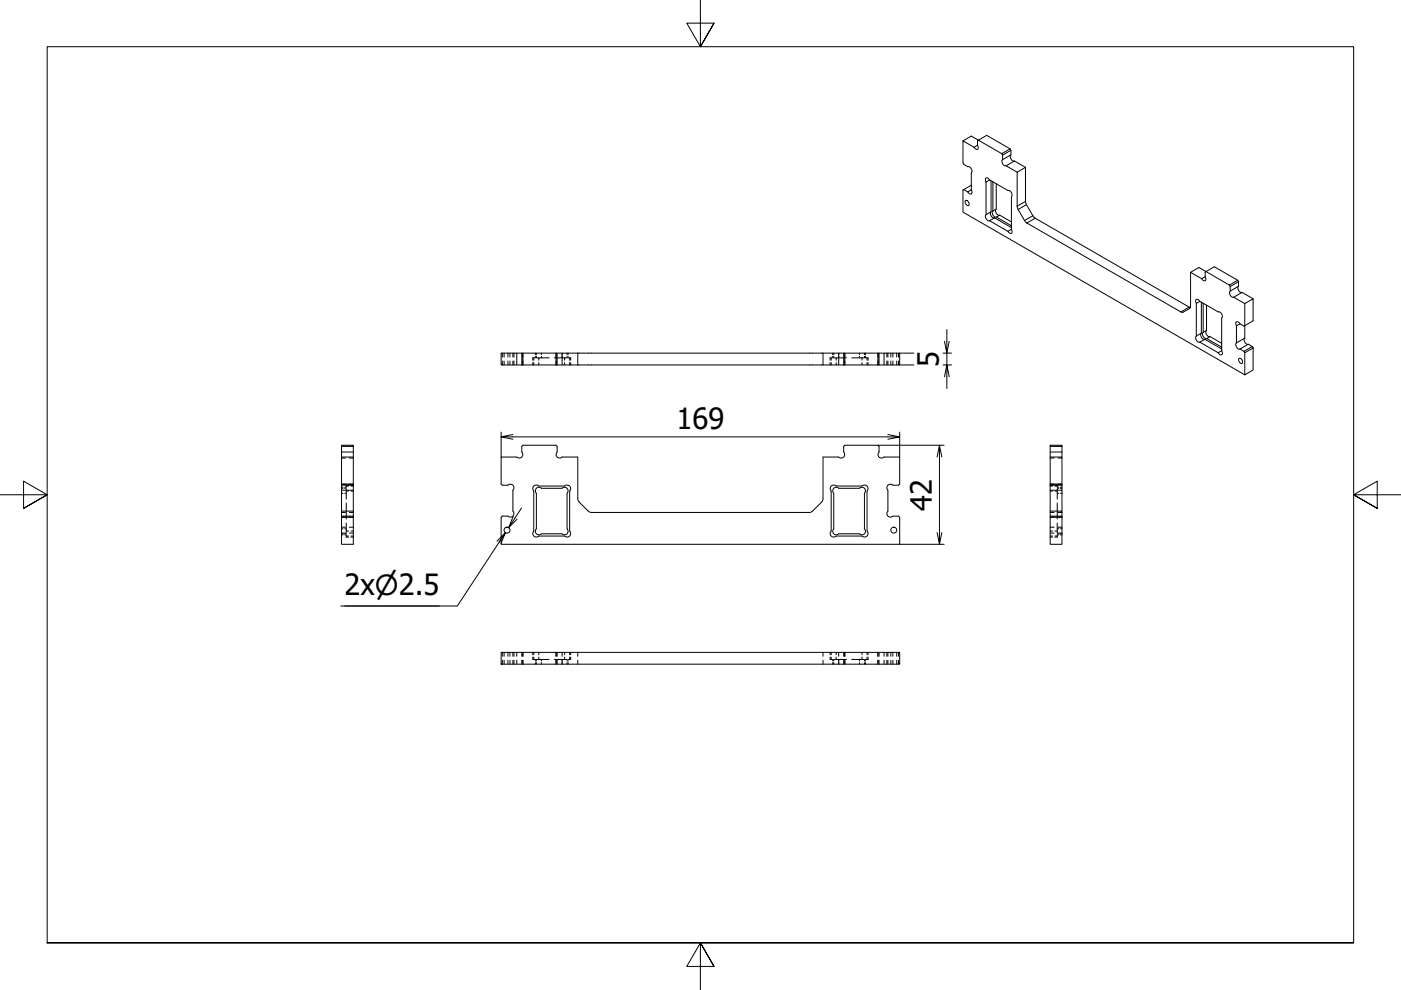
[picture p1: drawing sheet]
<svg xmlns="http://www.w3.org/2000/svg" width="297mm" height="210mm" viewBox="0 0 297 210" stroke-linecap="round" stroke-linejoin="round" font-family="sans-serif">
<defs><g id="words">
<g font-size="6.2">
<text x="199.1" y="77.8" transform="rotate(-90 199.1 77.8)">5</text>
<text x="143.4" y="90.9">169</text>
<text x="197.6" y="108.3" transform="rotate(-90 197.6 108.3)">42</text>
<text x="73.1" y="126.2">2x⌀2.5</text>
</g>
</g></defs>
<!-- layer: Visible (ISO) -->
<g fill="none" stroke="#000" stroke-width=".21">
<path d="M204.2 29.9l1.7-1 6.5 3.7M205.9 39.3l-1.6 .9M206.5 31.2l-2.3-1.3v4.6a1.83 1.83 0 0 0 1.4 .9 .92 .92 0 0 1 .3 1.2v3.7M207.3 30.8v.8l-.4 .1-.4-.5M207.3 30.8v-1l1.9-1.1 5 2.9M207.3 30.8l-.8 .4M209.1 38.6v6.9M209.8 38.2l3.9 2.2a.87 .87 0 0 1 .7 1.3v6.9M209.8 38.2l-.4-.5-.4 .1 .1 .8M209.8 38.2l-.7 .4M210.1 38.3v6.6l-1 .6M210.5 38.5v6.2"/>
<path d="M210.5 38.6h.1M211.2 39v5.3l-.7 .4M212.4 32.6l1.8-1 .1 .3-1.7 1M212.4 32.6l.2 .3M212.6 33.9a.86 .86 0 0 0 .7 1.3M212.6 32.9v1M213.3 35.2l1.8-1.1 2.3 1.4M213.3 35.2l2.4 1.3M214.3 32.8a.86 .86 0 0 0 .8 1.3M214.3 31.9v.9l-1.7 1.1M204.3 40.2l-.1 .1v4.7l59.7 34.5M204.3 40.2l.9 .5"/>
<path d="M204.7 42.6l.1-.1a.68 .68 0 0 1 .6 .4 .68 .68 0 0 1-.1 .7 .81 .81 0 0 1-.6-1zM205.9 40.3l.1 .8h-.4l-.4-.4M205.9 40.3l-.7 .4M209.1 45.5a.86 .86 0 0 0 .7 1.3M209.8 46.8l3.9 2.2M210.1 44.9a.86 .86 0 0 0 .8 1.3M210.5 44.7a.86 .86 0 0 0 .8 1.3M210.9 46.2l3.5 2.1M210.9 46.2l-1.1 .6M211.2 44.3a.86 .86 0 0 0 .8 1.3M211.3 46l.7-.4 2.4 1.4M211.3 46l3.1 1.9"/>
<path d="M214.4 48.6a.57 .57 0 0 1-.1 .9l-.6-.5M214.4 47.8h.1M214.4 48.6l-.7 .4M252.4 57.7l2.4 1.4M255.5 58.7l.1 .8h-.4l-.4-.4M255.5 58.7v-1l2-1.1 4.9 2.8M255.5 58.7l-.7 .4M262.6 59.7v1l-1.8 1M109.6 74.9h-3.3v2.5h4.3M110.6 74.9h-1v2.5M110.6 77.4v-2.5h.3v2.5M110.6 77.4h7.5"/>
<path d="M110.9 74.9h7M117.9 77.4v-2.5h.2v2.5M118.1 77.4h4.4M118.1 74.9h1.1M122.5 74.9h-3.3v2.5M122.5 74.9v2.5M122.5 77.4h52M122.5 74.9h55.3M174.5 77.4h4.4M174.5 74.9v2.5M178.9 74.9h-1.1v2.5M178.9 77.4v-2.5h.2v2.5"/>
<path d="M178.9 77.4h7.5M179.1 74.9h7M186.1 77.4v-2.5h.3v2.5M186.4 77.4h4.3v-2.5h-3.3v2.5M186.4 74.9h1M253.6 71.3a.86 .86 0 0 0 .8 1.2M253.6 64.3v7M254.4 63.9l3.9 2.2a.87 .87 0 0 1 .7 1.3v7M254.4 63.9l-.4-.4h-.4v.8M254.4 72.5l3.9 2.3M254.4 63.9l-.8 .4M254.7 64.1v6.5l-1.1 .7"/>
<path d="M254.7 70.6a.86 .86 0 0 0 .8 1.3M255.1 64.3h.1M255.1 70.5a.86 .86 0 0 0 .7 1.3M255.1 64.3v6.2M255.5 71.9l-1.1 .6M255.5 71.9l3.5 2.1M255.8 70.1a.86 .86 0 0 0 .8 1.3M255.8 64.7v5.4l-.7 .4M255.8 71.8l.8-.4 2.4 1.4M255.8 71.8l3.2 1.9M259 74.4l.1 .8h-.4l-.4-.4M259 73.5l-.1 .1"/>
<path d="M259 74.4l-.7 .4M260.6 60.4l-6.4-3.7-1.8 1v7.5l-1.5 1-.5-.1-33-19-1.7-3v-7.6l1.7-1 .1 7.5 1.5 2.7 .5 .6 32.9 18.9M260.6 60.4l1.8-1 .2 .3-1.8 1M260.6 60.4l.2 .3M260.8 61.7a.86 .86 0 0 0 .8 1.3M260.8 60.7v1M261.6 63l2.3 1.4v4.6M261.6 63l1.7-1 2.4 1.4M262.1 72.7a.86 .86 0 0 0 .8 1.3M262.1 69.1v3.6M262.6 60.7a.86 .86 0 0 0 .7 1.3M262.7 76l.1-.1a.68 .68 0 0 1 .6 .5 .68 .68 0 0 1-.1 .7 .8 .8 0 0 1-.6-1.1z"/>
<path d="M262.9 68.7l-.4-.5-.4 .1v.8M262.9 74l.8 .5M262.9 68.7l.8 .4 .2-.1M262.9 68.7l-.8 .4M263.7 74.5l1.8-1 .2 .3-1.8 1zM263.9 71.7a.86 .86 0 0 0 .8 1.3M263.9 69v2.7l-1.8 1M263.9 64.4l1.8-1v4.6l-1.8 1M265.5 73.5l-.8-.5-1.8 1M265.7 73.8v4.7l-1.8 1v-4.7M72.4 94.7v1.1M74.9 94.7v-.3h-2.5v.3h2.5v7.9"/>
<path d="M74.9 96.9h-2.5v5.7M74.9 95.8h-2.5v1.1M222.7 94.4h2.5v.3h-2.5zM222.7 94.7v7.9M222.7 96.9h2.5v5.7M225.2 94.7v1.1h-2.5M225.2 95.8v1.1M72.4 102.9v1h2.5M72.4 103.9v4.5h2.5M72.4 108.4v1M74.9 109.4h-2.5v.3h2.5M74.9 102.6h-2.5v.3h2.5"/>
<path d="M74.9 102.9v6.5M74.9 109.4v6h-2.5v-5.7M74.9 102.6v.3M107.7 109.4h-1.2l-.2 .3v5.7h84.4v-5.7l-.2-.3h-1.2M108.7 108.4a.75 .75 0 0 1 0 1 .75 .75 0 0 1-1 0M108.7 108.4v-4.5a.75 .75 0 0 0 0-1 .75 .75 0 0 0-1 0h-1.2l-.2-.3v-5.7h3.3a.75 .75 0 0 0 1 0 .75 .75 0 0 0 0-1.1v-1.1l.3-.3h7l.2 .3v1.1a.75 .75 0 0 0 0 1.1 .75 .75 0 0 0 1.1 0h3.3v9.1l.3 .4 1.9 2 .7 .3 46.4-.1 .5-.2 1.9-2 .3-.4v-9.1h3.3a.75 .75 0 0 0 1.1 0 .75 .75 0 0 0 0-1.1v-1.1l.2-.3h7l.3 .3v1.1a.75 .75 0 0 0 0 1.1 .75 .75 0 0 0 1 0h3.3v5.7l-.2 .3h-1.2a.75 .75 0 0 0-1 0 .75 .75 0 0 0 0 1v4.5M113.2 103.1a.75 .75 0 0 1 1 0h5.5a.75 .75 0 0 1 1.1 0 .75 .75 0 0 1 0 1v8.5a.75 .75 0 0 1 0 1.1 .75 .75 0 0 1-1.1 0h-5.5a.75 .75 0 0 1-1 0 .75 .75 0 0 1 0-1.1v-8.5a.75 .75 0 0 1 0-1zM113.7 103.5a.75 .75 0 0 1 1.1 0h4.4a.75 .75 0 0 1 1 0 .75 .75 0 0 1 0 1.1v7.5a.75 .75 0 0 1 0 1.1 .75 .75 0 0 1-1 0h-4.4a.75 .75 0 0 1-1.1 0 .75 .75 0 0 1 0-1.1v-7.5a.75 .75 0 0 1 0-1.1zM176.2 103.1a.75 .75 0 0 1 1.1 0h5.5a.75 .75 0 0 1 1 0 .75 .75 0 0 1 0 1v8.5a.75 .75 0 0 1 0 1.1 .75 .75 0 0 1-1 0h-5.5a.75 .75 0 0 1-1.1 0 .75 .75 0 0 1 0-1.1v-8.5a.75 .75 0 0 1 0-1zM176.8 103.5a.75 .75 0 0 1 1 0h4.4a.75 .75 0 0 1 1.1 0 .75 .75 0 0 1 0 1.1v7.5a.75 .75 0 0 1 0 1.1 .75 .75 0 0 1-1.1 0h-4.4a.75 .75 0 0 1-1 0 .75 .75 0 0 1 0-1.1v-7.5a.75 .75 0 0 1 0-1.1zM188.3 108.4a.75 .75 0 0 0 0 1 .75 .75 0 0 0 1 0M222.7 109.4h2.5v.3h-2.5z"/>
<path d="M222.7 102.6h2.5v.3h-2.5M222.7 109.7v5.7h2.5v-5.7M222.7 102.9v6.5M222.7 108.4h2.5v1M222.7 103.9h2.5v4.5M222.7 102.6v.3M225.2 102.9v1M106.3 138.3h84.4v2.5h-84.4z"/>
<circle cx="107.5" cy="112.4" r=".63"/>
<circle cx="189.5" cy="112.4" r=".63"/>
</g>
<!-- layer: Hidden (ISO) -->
<g fill="none" stroke="#000" stroke-width=".21">
<path d="M106.5 74.9v.8M106.5 76.5v.9M106.9 74.9v.8M106.9 76.5v.9M107.7 74.9v.8M107.7 76.5v.9M108.1 74.9v.8M108.1 76.5v.9M108.7 74.9v.8M108.7 76.5v.9M109 74.9v.8M109 76.5v.9"/>
<path d="M110.8 74.9v.8M110.8 76.5v.9M113 76.9v.5M113.2 75.9v.5M113.2 76.9v.5M113.4 75.9h-.4v.5M113.5 74.9v.3M113.5 75.5v.4M113.7 74.9v.3M113.7 75.5v.4M113.8 75.9h.4M114.2 76.9v.5"/>
<path d="M114.8 74.9v.3M114.8 75.5v.4M116.4 75.9h-2.2v.5M117.5 75.9h2.2M117.9 74.9v.8M117.9 76.5v.9M119.2 74.9v.3M119.2 75.5v.4M119.7 76.9v.5M120.1 75.9h-.4v.5M120.2 74.9v.3M120.2 75.5v.4"/>
<path d="M120.4 74.9v.3M120.4 75.5v.4M120.6 75.9h.4v.5M120.8 75.9v.5M120.8 76.9v.5M121 76.9v.5M176 76.9v.5M176.2 75.9v.5M176.2 76.9v.5M176.4 75.9h-.4v.5M176.6 74.9v.3M176.6 75.5v.4"/>
<path d="M176.8 74.9v.3M176.8 75.5v.4M176.9 75.9h.4M177.3 76.9v.5M177.8 74.9v.3M177.8 75.5v.4M179.1 74.9v.8M179.1 76.5v.9M179.5 75.9h-2.2v.5M180.6 75.9h2.6M182.2 74.9v.3M182.2 75.5v.4"/>
<path d="M182.8 75.9v.5M182.8 76.9v.5M183.3 74.9v.3M183.3 75.5v.4M183.5 74.9v.3M183.5 75.5v.4M183.6 75.9h.4v.5M183.8 75.9v.5M183.8 76.9v.5M184 76.9v.5M186.2 74.9v.8M186.2 76.5v.9"/>
<path d="M188 74.9v.8M188 76.5v.9M188.3 74.9v.8M188.3 76.5v.9M188.9 74.9v.8M188.9 76.5v.9M189.3 74.9v.8M189.3 76.5v.9M190.1 74.9v.8M190.1 76.5v.9M190.5 74.9v.8M190.5 76.5v.9"/>
<path d="M72.4 97.1h.8M74.1 97.1h.8M222.7 97.1h.8M224.3 97.1h.9M72.4 108.7h.8M72.4 103.5h.3M72.4 113.2h.3M72.4 112.1h.3M72.4 104.6h.3M72.4 113.4h.3M72.4 103.3h.3M72.4 102.7h.8"/>
<path d="M72.4 109.6h.8M72.4 111.8h.8M72.4 113h.8M73.1 103.5h.3M73.1 113.2h.3M73.1 112.1h.3M73.1 104.6h.3M73.1 113.4h.3M73.1 103.3h.3M73.4 103.7v.4h.5M73.4 110.9v1.7h.5M73.4 103.1h.5"/>
<path d="M73.4 104.1v1.7M73.4 106.7v3.3M73.4 112.6v.4M73.4 113.4v.5h.5M73.4 113.7h.5M73.9 102.8h-.5v.5M74.1 108.7h.8M74.1 102.7h.8M74.1 109.6h.8M74.1 111.8h.8M74.1 113h.8M74.4 103.1h.5"/>
<path d="M74.4 104.1h.5M74.4 112.6h.5M74.4 113.7h.5M74.4 102.8h.5M74.4 113.9h.5M222.7 108.7h.8M222.7 102.7h.8M222.7 109.6h.8M222.7 103.1h.5M222.7 104.1h.5M222.7 112.6h.5M222.7 113.7h.5"/>
<path d="M222.7 102.8h.5M222.7 113.9h.5M222.7 111.8h.8M222.7 113h.8M223.7 104.1h.5v1.7M223.7 103.1h.5M223.7 112.6h.5M223.7 113.7h.5M223.7 102.8h.5v.5M224.2 103.5h.3M224.2 113.2h.3M224.2 112.1h.3"/>
<path d="M224.2 104.6h.3M224.2 113.4h.3M224.2 103.3h.3M224.2 113.4v.5h-.5M224.2 103.7v.4M224.2 106.7v3.3M224.2 110.9v2.1M224.3 108.7h.9M224.3 102.7h.9M224.3 109.6h.9M224.3 111.8h.9M224.3 113h.9"/>
<path d="M224.8 103.5h.4M224.8 113.2h.4M224.8 112.1h.4M224.8 104.6h.4M224.8 113.4h.4M224.8 103.3h.4M106.5 138.3v.9M106.5 140v.8M106.9 138.3v.9M106.9 140v.8M107.7 138.3v.9M107.7 140v.8"/>
<path d="M108.1 138.3v.9M108.1 140v.8M108.7 138.3v.9M108.7 140v.8M109 138.3v.9M109 140v.8M109.6 138.3v.9M109.6 140v.8M110.6 138.3v.9M110.6 140v.8M110.8 138.3v.9M110.8 140v.8"/>
<path d="M110.9 138.3v.9M110.9 140v.8M113 138.3v.5M113 139.3v.5h.4M113.2 138.3v.5M113.2 139.3v.5M113.5 139.8v.4M113.7 139.8v.4M113.8 139.8h2.6M114.2 138.3v.5M114.2 139.3v.5M114.8 139.8v.4"/>
<path d="M117.9 138.3v.9M117.9 140v.8M118.1 138.3v.9M118.1 140v.8M119.2 139.8v.4M119.2 138.3v.9M119.2 140v.8M119.7 139.3v.5h-2.2M119.7 138.3v.5M119.7 139.8h.4M120.2 139.8v.4M120.4 139.8v.4"/>
<path d="M120.8 138.3v.5M120.8 139.3v.5M121 138.3v.5M121 139.3v.5h-.4M122.5 138.3v.9M122.5 140v.8M174.5 138.3v.9M174.5 140v.8M176 138.3v.5M176 139.3v.5h.4M176.2 138.3v.5M176.2 139.3v.5"/>
<path d="M176.6 139.8v.4M176.8 139.8v.4M176.9 139.8h2.6M177.3 138.3v.5M177.3 139.3v.5M177.8 138.3v.9M177.8 139.8v1M178.9 138.3v.9M178.9 140v.8M179.1 138.3v.9M179.1 140v.8M182.2 139.8v.4"/>
<path d="M182.8 139.3v.5h-2.2M182.8 138.3v.5M182.8 139.8h.4M183.3 139.8v.4M183.5 139.8v.4M183.8 138.3v.5M183.8 139.3v.5M184 138.3v.5M184 139.3v.5h-.4M186.1 138.3v.9M186.1 140v.8M186.2 138.3v.9"/>
<path d="M186.2 140v.8M186.4 138.3v.9M186.4 140v.8M187.4 138.3v.9M187.4 140v.8M188 138.3v.9M188 140v.8M188.3 138.3v.9M188.3 140v.8M188.9 138.3v.9M188.9 140v.8M189.3 138.3v.9"/>
<path d="M189.3 140v.8M190.1 138.3v.9M190.1 140v.8M190.5 138.3v.9M190.5 140v.8M113.5 140.5v.3M113.7 140.5v.3M114.8 140.5v.3M119.2 140.5v.3M120.2 140.5v.3M120.4 140.5v.3M176.6 140.5v.3"/>
<path d="M176.8 140.5v.3M182.2 140.5v.3M183.3 140.5v.3M183.5 140.5v.3"/>
</g>
<!-- layer: Visible Narrow (ISO) -->
<path d="M217.4 42.7l-1.7 1M217.6 43.4l-1.7 1M219 45.7l-1.8 1.1M219.5 46.3l-1.8 1M252.1 65.1l-1.7 1" fill="none" stroke="#000" stroke-width=".21"/>
<!-- layer: Border (ISO) -->
<path d="M148.5 0v9.9l-2.9-5h5.8l-2.9 5 2.9-5M0 104.9h10l-5-2.9v5.8l5-2.9-5 2.9M297 104.9h-10l5-2.9v5.8l-5-2.9 5 2.9M10 199.9v-190h277v190h-277h277M151.4 204.9l-2.9-5 2.9 5h-5.8l2.9-5v10" fill="none" stroke="#000" stroke-width=".21"/>
<!-- layer: Dimension (ISO) -->
<g fill="none" stroke="#000" stroke-width=".21">
<path d="M190.7 77.4h3.1M190.7 74.9h3.1M200 77.4h1.8M200 74.9h1.8M200.7 69.9v5l-.4-2.5M201.2 79.9l-.5-2.5v5M201.2 72.4l-.5 2.5v2.5l-.4 2.5M106.3 92.6l2.4 .5M106.3 91.6v5.3M108.7 92.1l-2.4 .5h84.4l-2.4 .5M186.1 94.4h14.1M188.3 92.1l2.4 .5"/>
<path d="M190.7 91.6v5.3M199.2 94.4l-.5 2.5M199.7 96.9l-.5-2.5v21l-.5-2.5M105.4 114.7l1.8-1.8-10.2 15.6h-24.7M105.8 115l1.4-2.1-1 2.4M109.6 110.1l-1.8 1.8M110.6 107.7l-2.8 4.2 1-2.4M190.7 115.4h9.5M199.7 112.9l-.5 2.5M73.1 128.5h20.1"/>
</g>
<use href="#words"/>
</svg>
